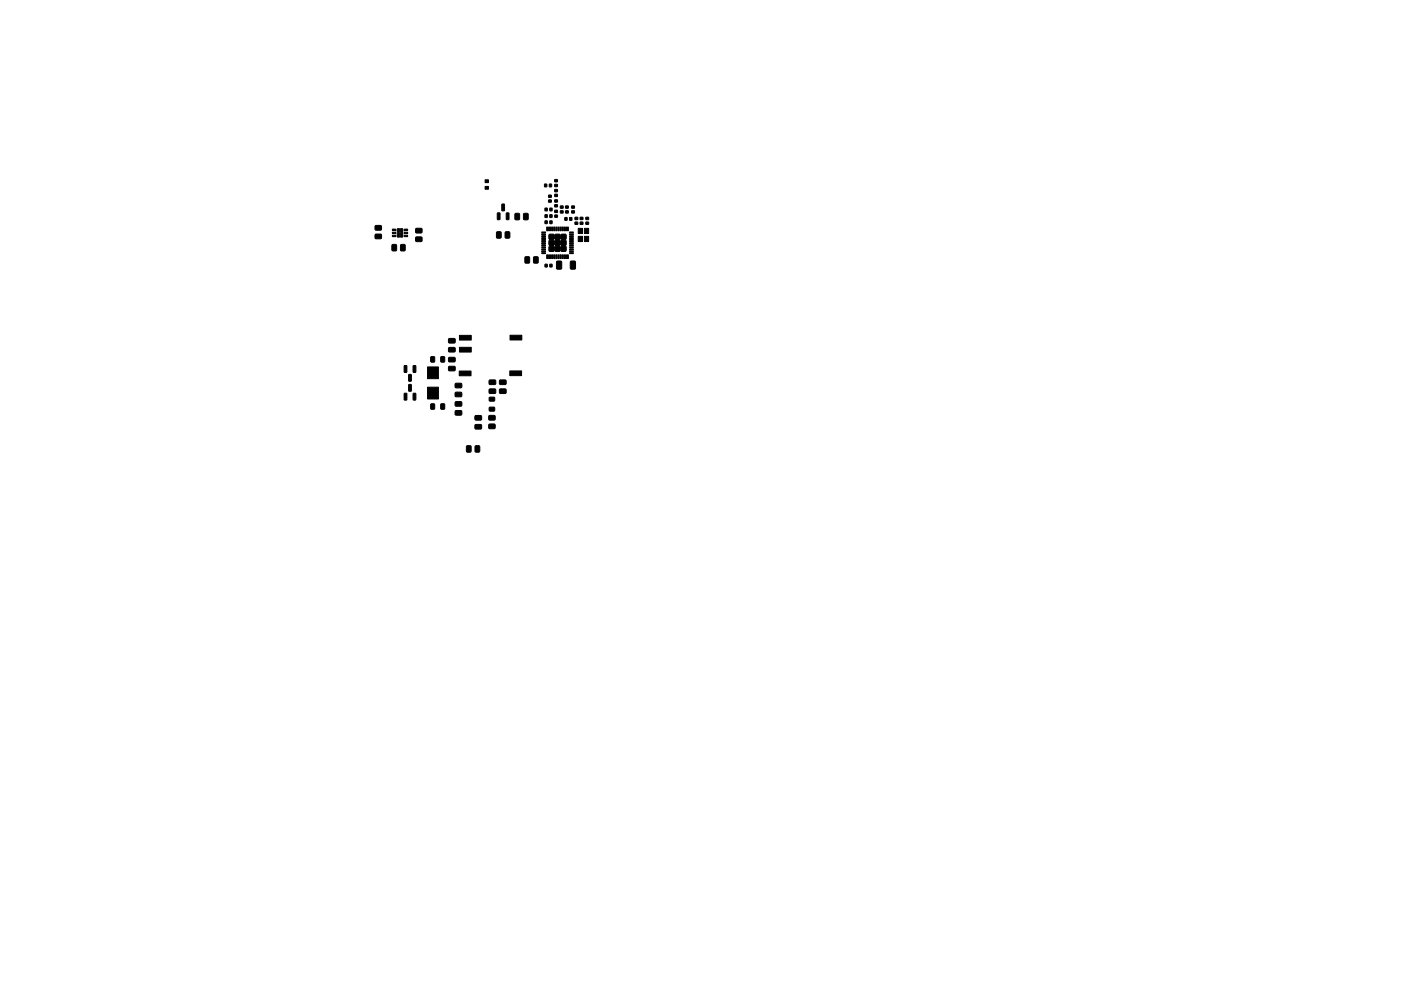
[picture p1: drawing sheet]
<svg xmlns="http://www.w3.org/2000/svg" width="297mm" height="210mm" viewBox="0 0 297 210" stroke-linecap="round" stroke-linejoin="round" font-family="sans-serif">
<g fill="#000" stroke="#000" stroke-width=".21">
<path d="M102.8 38.1h.7v.6h-.7zM115.5 39.1h.4v.5h-.4zM116.5 39.1h.4v.5h-.4zM117.6 38.1h.6v.5h-.6zM117.6 39.1h.6v.5h-.6zM79.6 47.9l1.1-.1 .2 .3v.6l-.2 .1h-1l-.2-.2zM79.6 49.7h1.1l.2 .2v.6l-.2 .2h-1l-.2-.3zM83.2 48.6h.7v.3h-.7zM83.2 49.3h.7v.2l-.7 .1zM83.2 49.9h.7v.3h-.7zM83.1 51.9l.7-.1 .3 .2v1l-.2 .2h-.6l-.2-.1zM84.3 48.5l.4 .1v.7l-.5-.1z"/>
<path d="M84.3 49.5l.4 .1v.7l-.5-.1zM84.9 48.5l.5 .1-.1 .7-.4-.1zM84.9 49.5l.5 .1-.1 .7-.4-.1zM85.7 49.9h.7v.3h-.7zM85.7 49.3h.7v.2l-.7 .1zM85.7 48.6h.7v.3h-.7zM85 51.9l.7-.1 .2 .2v1l-.1 .2h-.7l-.2-.1zM88.2 50.3h1.1l.2 .2v.6l-.2 .2h-1l-.2-.3zM88.2 48.5l1.1-.1 .2 .3v.6l-.2 .1h-1l-.2-.2zM102.8 39.5h.7v.6h-.7zM105.3 49.2l.7-.1 .3 .2v1l-.2 .2h-.6l-.2-.1zM105.5 45.2h.5l-.1 1.4-.5-.1z"/>
<path d="M106.4 43.3l.6 .1-.1 1.3h-.5zM107.1 49.2l.7-.1 .3 .2v1l-.2 .2h-.6l-.2-.1zM107.4 45.2h.5l-.1 1.4-.5-.1zM109.2 45.3l.7-.1 .3 .2v1l-.2 .2h-.6l-.2-.1zM111 45.3l.8-.1 .2 .2v1l-.2 .2h-.6l-.2-.1zM111.3 54.5l.8-.1 .2 .2v1l-.2 .2h-.6l-.2-.1zM113.2 54.5l.7-.1 .2 .2v1l-.1 .2h-.6l-.3-.1zM115.6 56.1h.4v.5h-.4zM114.9 49.2h.7l.1 .2h-.8zM114.9 49.6h.7l.1 .2h-.8zM114.9 50h.7l.1 .2h-.8zM114.9 50.4h.7l.1 .2h-.8z"/>
<path d="M114.9 50.8h.7l.1 .2h-.8zM114.9 51.2h.7l.1 .2h-.8zM114.9 51.6h.7l.1 .2h-.8zM114.9 52h.7l.1 .2h-.8zM114.9 52.4h.7l.1 .2h-.8zM114.9 52.8h.7l.1 .2h-.8zM114.9 53.2h.7l.1 .2h-.8zM114.9 53.6h.7l.1 .2h-.8zM115.6 45.6h.4v.5h-.4zM115.6 46.9h.4v.5h-.4zM115.6 44.2h.4v.5h-.4zM115.9 48.2h.2v.8l-.2-.1z"/>
<path d="M115.9 54.1h.2v.8l-.2-.1zM116.3 42.4h.6v.5h-.6zM116.3 41.4h.6v.5h-.6zM116.3 48.2h.2v.8l-.2-.1zM116.3 54.1h.2v.8l-.2-.1zM116.6 56.1h.4v.5h-.4zM116.4 49.8l.2-.1h.8l.1 .2v.8l-.2 .1h-.8l-.1-.2zM116.4 51.1l.2-.2 .8 .1 .1 .2v.8l-.2 .1h-.8l-.1-.2zM116.4 52.3l.2-.1h.8l.1 .2v.8l-.2 .2-.8-.1-.1-.2zM116.7 48.2h.2v.8l-.2-.1zM116.7 54.1h.2v.8l-.2-.1zM116.6 45.6h.4v.5h-.4z"/>
<path d="M116.6 46.9h.4v.5h-.4zM116.6 44.2h.4v.5h-.4zM117.1 48.2h.2v.8l-.2-.1zM117.1 54.1h.2v.8l-.2-.1zM117.5 48.2h.2v.8l-.2-.1zM117.5 54.1h.2v.8l-.2-.1zM117.7 51.1l.2-.2 .8 .1 .1 .2v.8l-.2 .1h-.8l-.2-.2zM117.7 52.3l.2-.1h.8l.1 .2v.8l-.2 .2-.8-.1-.2-.2zM117.8 49.7h.8l.2 .1v.8l-.2 .2h-.8l-.1-.1-.1-.8zM118 55.4h.8l.3 .1v1.4l-.2 .2h-.7l-.2-.1zM117.6 40.2h.6v.5h-.6zM117.6 41.2h.6v.5h-.6z"/>
<path d="M117.6 42.4h.6v.5h-.6zM117.6 43.4h.6v.5h-.6zM117.6 44.6h.6v.5h-.6zM117.6 45.6h.6v.5h-.6zM117.9 48.2h.2v.8l-.2-.1zM117.9 54.1h.2v.8l-.2-.1zM118.3 48.2h.2v.8l-.2-.1zM118.3 54.1h.2v.8l-.2-.1zM118.7 48.2h.2v.8l-.2-.1zM118.7 54.1h.2v.8l-.2-.1zM118.8 44.7h.6v.5h-.6zM118.8 43.7h.6v.5h-.6z"/>
<path d="M119 49.7h.9l.1 .1 .1 .8-.2 .2h-.8l-.2-.1v-.8zM119 51l.9-.1 .1 .2 .1 .8-.2 .2h-.8l-.2-.2v-.8zM118.9 52.3l.2-.1h.8l.2 .2-.1 .8-.2 .2-.8-.1-.1-.2zM119.1 48.2h.2v.8l-.2-.1zM119.1 54.1h.2v.8l-.2-.1zM119.5 48.2h.2v.8l-.2-.1zM119.5 54.1h.2v.8l-.2-.1zM119.8 46.2h.4v.5h-.4zM119.9 48.2h.2v.8l-.2-.1zM119.9 54.1h.2v.8l-.2-.1zM119.9 43.7h.6v.5h-.6zM119.9 44.7h.6v.5h-.6z"/>
<path d="M120.3 48.2h.2v.8l-.2-.1zM120.3 54.1h.2v.8l-.2-.1zM120.8 46.2h.4v.5h-.4zM121 55.4h.8l.2 .1v1.4l-.1 .2h-.7l-.3-.1zM121.2 44.7h.6v.5h-.6zM121.2 43.7h.6v.5h-.6zM120.8 53.6h.7l.1 .2h-.8zM120.8 53.2h.7l.1 .2h-.8zM120.8 52.8h.7l.1 .2h-.8zM120.8 52.4h.7l.1 .2h-.8zM120.8 52h.7l.1 .2h-.8zM120.8 51.6h.7l.1 .2h-.8z"/>
<path d="M120.8 51.2h.7l.1 .2h-.8zM120.8 50.8h.7l.1 .2h-.8zM120.8 50.4h.7l.1 .2h-.8zM120.8 50h.7l.1 .2h-.8zM120.8 49.6h.7l.1 .2h-.8zM120.8 49.2h.7l.1 .2h-.8zM121.9 47.1h.6v.5h-.6zM121.9 46.1h.6v.5h-.6zM123 47.1h.6v.5h-.6zM123 46.1h.6v.5h-.6zM122.6 48.4h.9v1.1h-.9zM122.6 50.1h.9v1.1h-.9z"/>
<path d="M124.2 46.1h.6v.5h-.6zM124.2 47.1h.6v.5h-.6zM123.9 50.1h.9v1.1h-.9zM123.9 48.4h.9v1.1h-.9zM85.7 77.6h.6l-.1 1.4-.5-.1zM86.7 79.5h.5l-.1 1.4-.5-.1zM87.6 77.6h.6l-.1 1.4-.5-.1zM91.4 75.7l.6-.1 .2 .2v.8l-.2 .2-.7-.1zM93.5 75.7l.6-.1 .2 .2v.8l-.1 .2-.8-.1zM95.1 73.8l1.3-.1 .1 .2v.6l-.2 .2h-1.1l-.1-.3zM95.1 71.9l1.3-.1 .1 .2v.6l-.2 .2h-1.1l-.1-.3zM95.1 75.9l1.3-.1 .1 .2v.6l-.2 .2h-1.1l-.1-.3z"/>
<path d="M95.1 77.8l1.3-.1 .1 .2v.6l-.2 .2h-1.1l-.1-.3zM97.4 78.7h2.5v1h-2.5zM97.4 71.2h2.5v1h-2.5zM97.4 73.7h2.5v1h-2.5zM108.1 78.7h2.5v1h-2.5zM108.1 71.1h2.5v1h-2.5zM85.7 83.5h.6l-.1 1.4-.5-.1zM86.7 81.6h.5l-.1 1.4-.5-.1zM87.6 83.5h.6l-.1 1.4-.5-.1zM91.4 85.7l.6-.1 .2 .2v.8l-.2 .2-.7-.1zM90.7 82.1h2.3v2.5h-2.3zM90.7 77.8h2.3v2.5h-2.3z"/>
<path d="M93.5 85.7l.6-.1 .2 .2v.8l-.1 .2-.8-.1zM96.5 83.3l1.3-.1 .1 .2v.6l-.2 .2h-1.1l-.1-.3zM96.5 81.4l1.3-.1 .1 .2v.6l-.2 .2h-1.1l-.1-.3zM96.5 85.3l1.3-.1 .1 .2v.6l-.2 .2h-1.1l-.1-.3zM96.5 87.2l1.3-.1 .1 .2v.6l-.2 .2h-1.1l-.1-.3zM98.9 94.6l.8-.1 .2 .2v1l-.2 .2h-.6l-.2-.1zM100.8 94.6l.7-.1 .2 .2v1l-.1 .2h-.6l-.3-.1zM100.7 88.2h1.3l.1 .2v.6l-.2 .1h-1.1l-.1-.2zM100.7 90.1h1.3l.1 .2v.6l-.2 .1h-1.1l-.1-.2zM103.7 82.6l1.3-.1 .1 .2v.6l-.2 .2h-1.1l-.1-.3zM103.7 80.7l1.3-.1 .1 .2v.6l-.2 .2h-1.1l-.1-.3zM103.8 84.3h1l.1 .7-.2 .1h-.9l-.1-.2z"/>
<path d="M103.8 86.4h1l.1 .7-.2 .1h-.9l-.1-.2zM103.7 88.2l1.1-.1 .2 .3v.6l-.2 .1h-1l-.2-.2zM103.7 90h1.1l.2 .2v.6l-.2 .2h-1l-.2-.3zM105.9 82.6l1.3-.1 .1 .2v.6l-.2 .2h-1.1l-.1-.3zM105.9 80.7l1.3-.1 .1 .2v.6l-.2 .2h-1.1l-.1-.3z"/>
</g>
</svg>
